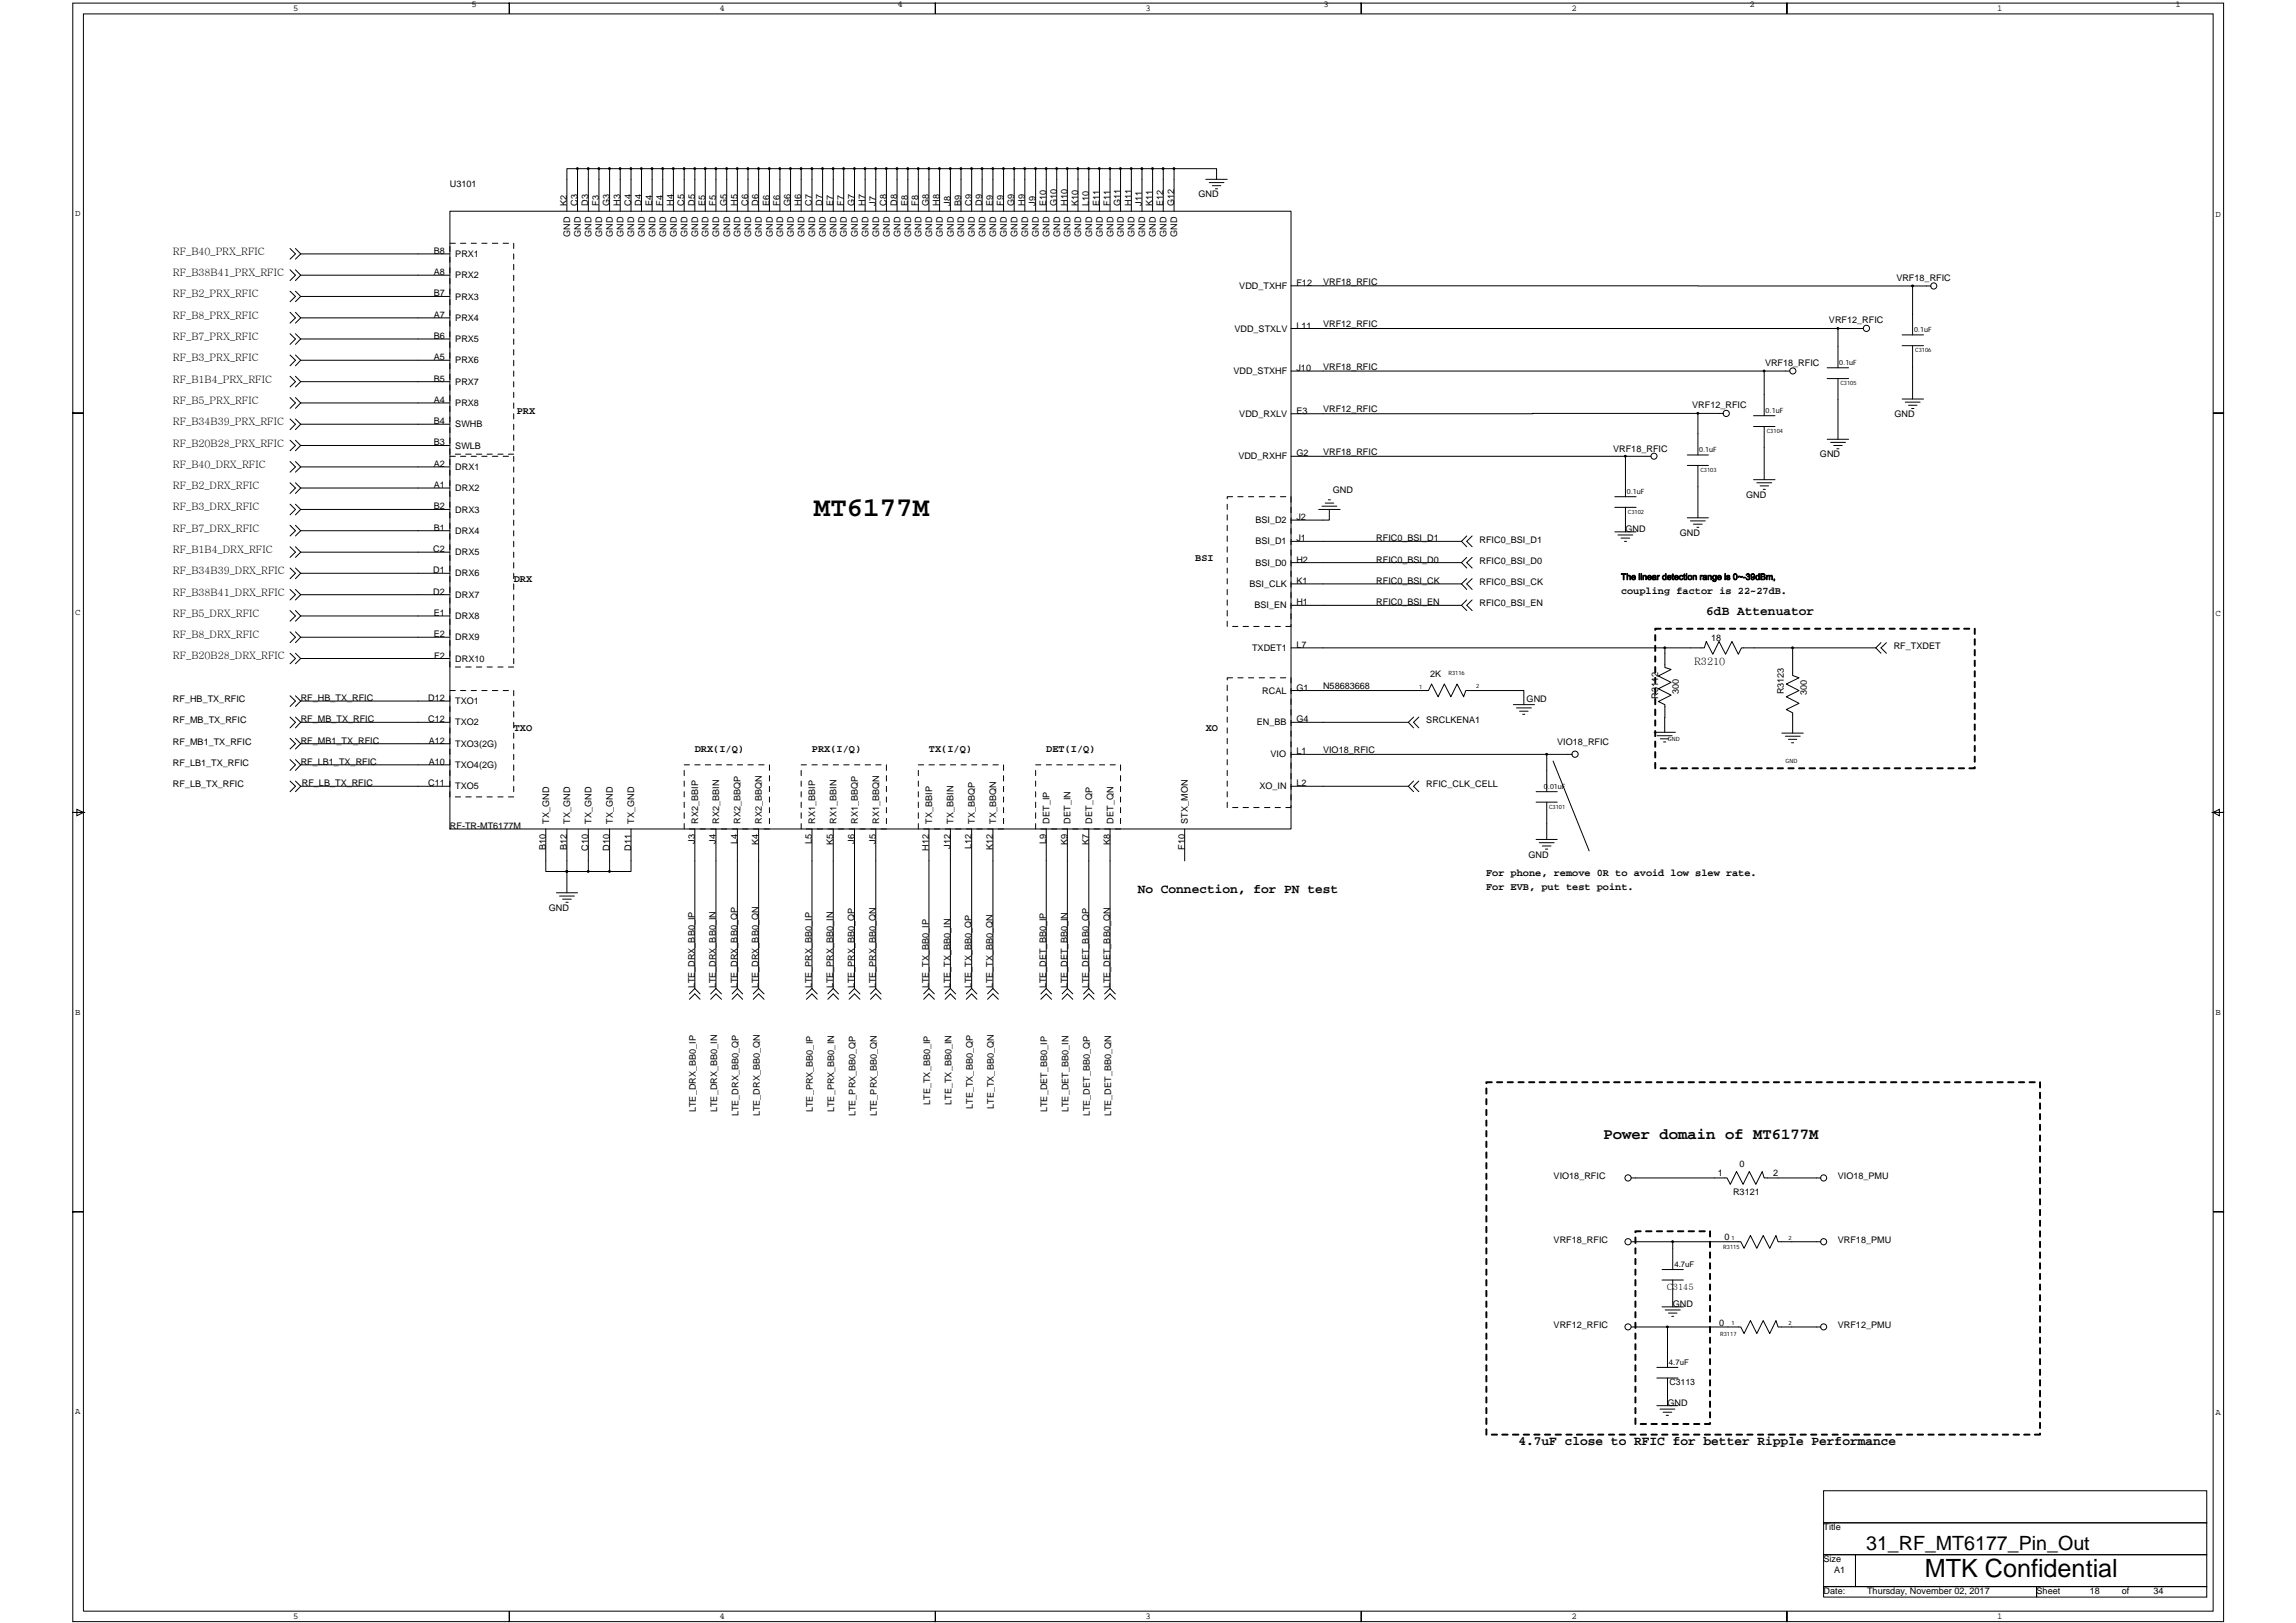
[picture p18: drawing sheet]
<svg xmlns="http://www.w3.org/2000/svg" width="297mm" height="210mm" viewBox="0 0 297 210" stroke-linecap="round" stroke-linejoin="round" font-family="sans-serif">
<defs><g id="words">
<text font-size="3.6" x="105.3" y="66.7">MT6177M</text>
<text font-size="3.3" x="249" y="204">MTK Confidential</text>
<text font-size="2.5" x="241.4" y="200.6">31_RF_MT6177_Pin_Out</text>
<text font-size="2" x="207.4" y="147.4">Power domain of MT6177M</text>
<g font-size="1.7">
<text x="220.7" y="79.6">6dB Attenuator</text>
<text x="147.2" y="115.5">No Connection, for PN test</text>
<text x="196.4" y="187">4.7uF close to RFIC for better Ripple Performance</text>
</g>
<g font-size="1.3">
<text x="22.4" y="33">RF_B40_PRX_RFIC</text>
<text x="22.4" y="35.7">RF_B38B41_PRX_RFIC</text>
<text x="22.4" y="38.5">RF_B2_PRX_RFIC</text>
<text x="22.4" y="41.3">RF_B8_PRX_RFIC</text>
<text x="22.4" y="44">RF_B7_PRX_RFIC</text>
<text x="22.4" y="46.8">RF_B3_PRX_RFIC</text>
<text x="22.4" y="52.3">RF_B5_PRX_RFIC</text>
<text x="22.4" y="49.5">RF_B1B4_PRX_RFIC</text>
<text x="66.9" y="53.5">PRX</text>
<text x="22.4" y="57.8">RF_B20B28_PRX_RFIC</text>
<text x="22.4" y="55">RF_B34B39_PRX_RFIC</text>
<text x="22.4" y="60.5">RF_B40_DRX_RFIC</text>
<text x="22.4" y="63.3">RF_B2_DRX_RFIC</text>
<text x="22.4" y="66">RF_B3_DRX_RFIC</text>
<text x="22.4" y="71.6">RF_B1B4_DRX_RFIC</text>
<text x="22.4" y="68.8">RF_B7_DRX_RFIC</text>
<text x="22.4" y="77.1">RF_B38B41_DRX_RFIC</text>
<text x="22.4" y="74.3">RF_B34B39_DRX_RFIC</text>
<text x="66.5" y="75.3">DRX</text>
<text x="154.6" y="72.5">BSI</text>
<text x="209.7" y="76.8">coupling factor is 22~27dB.</text>
<text x="22.4" y="82.6">RF_B8_DRX_RFIC</text>
<text x="22.4" y="79.8">RF_B5_DRX_RFIC</text>
<text x="22.4" y="85.3">RF_B20B28_DRX_RFIC</text>
<text x="219.2" y="86">R3210</text>
<text x="66.5" y="94.6">TXO</text>
<text x="156" y="94.6">XO</text>
<text x="89.9" y="97.3">DRX(I/Q)</text>
<text x="105" y="97.3">PRX(I/Q)</text>
<text x="120.2" y="97.3">TX(I/Q)</text>
<text x="135.4" y="97.3">DET(I/Q)</text>
<text x="192.3" y="113.3">For phone, remove 0R to avoid low slew rate.</text>
<text x="192.3" y="115.1">For EVB, put test point.</text>
</g>
<g font-size="1.2">
<text x="37.9" y="1.5">5</text>
<text x="61" y=".9">5</text>
<text x="93.1" y="1.5">4</text>
<text x="116.1" y=".9">4</text>
<text x="148.2" y="1.5">3</text>
<text x="171.2" y=".9">3</text>
<text x="203.3" y="1.5">2</text>
<text x="226.3" y=".9">2</text>
<text x="258.4" y="1.5">1</text>
<text x="281.4" y=".9">1</text>
<text x="9.7" y="27.9">D</text>
<text x="58.2" y="24.2">U3101</text>
<text x="73.3" y="26.6" transform="rotate(-90 73.3 26.6)">K2</text>
<text x="74.7" y="26.6" transform="rotate(-90 74.7 26.6)">C3</text>
<text x="76.1" y="26.6" transform="rotate(-90 76.1 26.6)">D3</text>
<text x="77.5" y="26.6" transform="rotate(-90 77.5 26.6)">F3</text>
<text x="78.9" y="26.6" transform="rotate(-90 78.9 26.6)">G3</text>
<text x="80.2" y="26.6" transform="rotate(-90 80.2 26.6)">H3</text>
<text x="81.6" y="26.6" transform="rotate(-90 81.6 26.6)">C4</text>
<text x="83" y="26.6" transform="rotate(-90 83 26.6)">D4</text>
<text x="84.4" y="26.6" transform="rotate(-90 84.4 26.6)">E4</text>
<text x="85.7" y="26.6" transform="rotate(-90 85.7 26.6)">F4</text>
<text x="87.1" y="26.6" transform="rotate(-90 87.1 26.6)">H4</text>
<text x="88.5" y="26.6" transform="rotate(-90 88.5 26.6)">C5</text>
<text x="89.9" y="26.6" transform="rotate(-90 89.9 26.6)">D5</text>
<text x="91.2" y="26.6" transform="rotate(-90 91.2 26.6)">E5</text>
<text x="92.6" y="26.6" transform="rotate(-90 92.6 26.6)">F5</text>
<text x="94" y="26.6" transform="rotate(-90 94 26.6)">G5</text>
<text x="95.4" y="26.6" transform="rotate(-90 95.4 26.6)">H5</text>
<text x="96.8" y="26.6" transform="rotate(-90 96.8 26.6)">C6</text>
<text x="98.1" y="26.6" transform="rotate(-90 98.1 26.6)">D6</text>
<text x="99.5" y="26.6" transform="rotate(-90 99.5 26.6)">E6</text>
<text x="100.9" y="26.6" transform="rotate(-90 100.9 26.6)">F6</text>
<text x="102.3" y="26.6" transform="rotate(-90 102.3 26.6)">G6</text>
<text x="103.7" y="26.6" transform="rotate(-90 103.7 26.6)">H6</text>
<text x="105" y="26.6" transform="rotate(-90 105 26.6)">C7</text>
<text x="106.4" y="26.6" transform="rotate(-90 106.4 26.6)">D7</text>
<text x="107.8" y="26.6" transform="rotate(-90 107.8 26.6)">E7</text>
<text x="109.2" y="26.6" transform="rotate(-90 109.2 26.6)">F7</text>
<text x="110.6" y="26.6" transform="rotate(-90 110.6 26.6)">G7</text>
<text x="111.9" y="26.6" transform="rotate(-90 111.9 26.6)">H7</text>
<text x="113.3" y="26.6" transform="rotate(-90 113.3 26.6)">J7</text>
<text x="114.7" y="26.6" transform="rotate(-90 114.7 26.6)">C8</text>
<text x="116.1" y="26.6" transform="rotate(-90 116.1 26.6)">D8</text>
<text x="117.5" y="26.6" transform="rotate(-90 117.5 26.6)">E8</text>
<text x="118.8" y="26.6" transform="rotate(-90 118.8 26.6)">F8</text>
<text x="120.2" y="26.6" transform="rotate(-90 120.2 26.6)">G8</text>
<text x="121.6" y="26.6" transform="rotate(-90 121.6 26.6)">H8</text>
<text x="123" y="26.6" transform="rotate(-90 123 26.6)">J8</text>
<text x="124.3" y="26.6" transform="rotate(-90 124.3 26.6)">B9</text>
<text x="125.7" y="26.6" transform="rotate(-90 125.7 26.6)">C9</text>
<text x="127.1" y="26.6" transform="rotate(-90 127.1 26.6)">D9</text>
<text x="128.5" y="26.6" transform="rotate(-90 128.5 26.6)">E9</text>
<text x="129.8" y="26.6" transform="rotate(-90 129.8 26.6)">F9</text>
<text x="131.2" y="26.6" transform="rotate(-90 131.2 26.6)">G9</text>
<text x="132.6" y="26.6" transform="rotate(-90 132.6 26.6)">H9</text>
<text x="134" y="26.6" transform="rotate(-90 134 26.6)">J9</text>
<text x="135.4" y="26.6" transform="rotate(-90 135.4 26.6)">E10</text>
<text x="136.7" y="26.6" transform="rotate(-90 136.7 26.6)">G10</text>
<text x="138.1" y="26.6" transform="rotate(-90 138.1 26.6)">H10</text>
<text x="139.5" y="26.6" transform="rotate(-90 139.5 26.6)">K10</text>
<text x="140.9" y="26.6" transform="rotate(-90 140.9 26.6)">L10</text>
<text x="142.2" y="26.6" transform="rotate(-90 142.2 26.6)">E11</text>
<text x="143.6" y="26.6" transform="rotate(-90 143.6 26.6)">F11</text>
<text x="145" y="26.6" transform="rotate(-90 145 26.6)">G11</text>
<text x="146.4" y="26.6" transform="rotate(-90 146.4 26.6)">H11</text>
<text x="147.7" y="26.6" transform="rotate(-90 147.7 26.6)">J11</text>
<text x="149.1" y="26.6" transform="rotate(-90 149.1 26.6)">K11</text>
<text x="150.5" y="26.6" transform="rotate(-90 150.5 26.6)">E12</text>
<text x="151.9" y="26.6" transform="rotate(-90 151.9 26.6)">G12</text>
<text x="155" y="25.5">GND</text>
<text x="286.6" y="28">D</text>
<text x="56.1" y="35.6">A8</text>
<text x="56.1" y="32.9">B8</text>
<text x="58.9" y="33.3">PRX1</text>
<text x="73.8" y="30.6" transform="rotate(-90 73.8 30.6)">GND</text>
<text x="75.1" y="30.6" transform="rotate(-90 75.1 30.6)">GND</text>
<text x="76.5" y="30.6" transform="rotate(-90 76.5 30.6)">GND</text>
<text x="77.9" y="30.6" transform="rotate(-90 77.9 30.6)">GND</text>
<text x="79.3" y="30.6" transform="rotate(-90 79.3 30.6)">GND</text>
<text x="80.7" y="30.6" transform="rotate(-90 80.7 30.6)">GND</text>
<text x="82.1" y="30.6" transform="rotate(-90 82.1 30.6)">GND</text>
<text x="83.4" y="30.6" transform="rotate(-90 83.4 30.6)">GND</text>
<text x="84.8" y="30.6" transform="rotate(-90 84.8 30.6)">GND</text>
<text x="86.2" y="30.6" transform="rotate(-90 86.2 30.6)">GND</text>
<text x="87.5" y="30.6" transform="rotate(-90 87.5 30.6)">GND</text>
<text x="88.9" y="30.6" transform="rotate(-90 88.9 30.6)">GND</text>
<text x="90.3" y="30.6" transform="rotate(-90 90.3 30.6)">GND</text>
<text x="91.7" y="30.6" transform="rotate(-90 91.7 30.6)">GND</text>
<text x="93" y="30.6" transform="rotate(-90 93 30.6)">GND</text>
<text x="94.4" y="30.6" transform="rotate(-90 94.4 30.6)">GND</text>
<text x="95.8" y="30.6" transform="rotate(-90 95.8 30.6)">GND</text>
<text x="97.2" y="30.6" transform="rotate(-90 97.2 30.6)">GND</text>
<text x="98.6" y="30.6" transform="rotate(-90 98.6 30.6)">GND</text>
<text x="100" y="30.6" transform="rotate(-90 100 30.6)">GND</text>
<text x="101.3" y="30.6" transform="rotate(-90 101.3 30.6)">GND</text>
<text x="102.7" y="30.6" transform="rotate(-90 102.7 30.6)">GND</text>
<text x="104.1" y="30.6" transform="rotate(-90 104.1 30.6)">GND</text>
<text x="105.5" y="30.6" transform="rotate(-90 105.5 30.6)">GND</text>
<text x="106.8" y="30.6" transform="rotate(-90 106.8 30.6)">GND</text>
<text x="108.2" y="30.6" transform="rotate(-90 108.2 30.6)">GND</text>
<text x="109.6" y="30.6" transform="rotate(-90 109.6 30.6)">GND</text>
<text x="111" y="30.6" transform="rotate(-90 111 30.6)">GND</text>
<text x="112.4" y="30.6" transform="rotate(-90 112.4 30.6)">GND</text>
<text x="113.7" y="30.6" transform="rotate(-90 113.7 30.6)">GND</text>
<text x="115.1" y="30.6" transform="rotate(-90 115.1 30.6)">GND</text>
<text x="116.5" y="30.6" transform="rotate(-90 116.5 30.6)">GND</text>
<text x="117.9" y="30.6" transform="rotate(-90 117.9 30.6)">GND</text>
<text x="119.2" y="30.6" transform="rotate(-90 119.2 30.6)">GND</text>
<text x="120.6" y="30.6" transform="rotate(-90 120.6 30.6)">GND</text>
<text x="122" y="30.6" transform="rotate(-90 122 30.6)">GND</text>
<text x="123.4" y="30.6" transform="rotate(-90 123.4 30.6)">GND</text>
<text x="124.8" y="30.6" transform="rotate(-90 124.8 30.6)">GND</text>
<text x="126.1" y="30.6" transform="rotate(-90 126.1 30.6)">GND</text>
<text x="127.5" y="30.6" transform="rotate(-90 127.5 30.6)">GND</text>
<text x="128.9" y="30.6" transform="rotate(-90 128.9 30.6)">GND</text>
<text x="130.3" y="30.6" transform="rotate(-90 130.3 30.6)">GND</text>
<text x="131.6" y="30.6" transform="rotate(-90 131.6 30.6)">GND</text>
<text x="133" y="30.6" transform="rotate(-90 133 30.6)">GND</text>
<text x="134.4" y="30.6" transform="rotate(-90 134.4 30.6)">GND</text>
<text x="135.8" y="30.6" transform="rotate(-90 135.8 30.6)">GND</text>
<text x="137.1" y="30.6" transform="rotate(-90 137.1 30.6)">GND</text>
<text x="138.5" y="30.6" transform="rotate(-90 138.5 30.6)">GND</text>
<text x="139.9" y="30.6" transform="rotate(-90 139.9 30.6)">GND</text>
<text x="141.3" y="30.6" transform="rotate(-90 141.3 30.6)">GND</text>
<text x="142.7" y="30.6" transform="rotate(-90 142.7 30.6)">GND</text>
<text x="144" y="30.6" transform="rotate(-90 144 30.6)">GND</text>
<text x="145.4" y="30.6" transform="rotate(-90 145.4 30.6)">GND</text>
<text x="146.8" y="30.6" transform="rotate(-90 146.8 30.6)">GND</text>
<text x="148.2" y="30.6" transform="rotate(-90 148.2 30.6)">GND</text>
<text x="149.5" y="30.6" transform="rotate(-90 149.5 30.6)">GND</text>
<text x="150.9" y="30.6" transform="rotate(-90 150.9 30.6)">GND</text>
<text x="152.3" y="30.6" transform="rotate(-90 152.3 30.6)">GND</text>
<text x="56.1" y="38.4">B7</text>
<text x="56.1" y="41.1">A7</text>
<text x="58.9" y="38.8">PRX3</text>
<text x="58.9" y="41.5">PRX4</text>
<text x="58.9" y="36">PRX2</text>
<text x="160.3" y="37.4">VDD_TXHF</text>
<text x="167.7" y="37">F12</text>
<text x="171.2" y="36.8">VRF18_RFIC</text>
<text x="236.6" y="41.8">VRF12_RFIC</text>
<text x="245.3" y="36.3">VRF18_RFIC</text>
<text x="56.1" y="43.9">B6</text>
<text x="56.1" y="46.6">A5</text>
<text x="58.9" y="44.3">PRX5</text>
<text x="58.9" y="47">PRX6</text>
<text x="159.7" y="42.9">VDD_STXLV</text>
<text x="167.7" y="42.5">L11</text>
<text x="171.2" y="47.9">VRF18_RFIC</text>
<text x="171.2" y="42.3">VRF12_RFIC</text>
<text x="228.3" y="47.3">VRF18_RFIC</text>
<text x="56.1" y="49.4">B5</text>
<text x="56.1" y="52.1">A4</text>
<text x="58.9" y="49.8">PRX7</text>
<text x="58.9" y="52.5">PRX8</text>
<text x="159.6" y="48.4">VDD_STXHF</text>
<text x="160.3" y="53.9">VDD_RXLV</text>
<text x="167.7" y="53.5">E3</text>
<text x="167.7" y="48">J10</text>
<text x="171.2" y="53.4">VRF12_RFIC</text>
<text x="218.9" y="52.8">VRF12_RFIC</text>
<text x="245.1" y="54">GND</text>
<text x="56.1" y="54.9">B4</text>
<text x="56.1" y="57.6">B3</text>
<text x="58.9" y="55.3">SWHB</text>
<text x="58.9" y="58">SWLB</text>
<text x="160.2" y="59.4">VDD_RXHF</text>
<text x="167.7" y="59">G2</text>
<text x="171.2" y="58.9">VRF18_RFIC</text>
<text x="208.7" y="58.5">VRF18_RFIC</text>
<text x="235.5" y="59.2">GND</text>
<text x="56.1" y="60.4">A2</text>
<text x="56.1" y="63.1">A1</text>
<text x="56.1" y="65.9">B2</text>
<text x="58.9" y="60.8">DRX1</text>
<text x="58.9" y="63.5">DRX2</text>
<text x="172.4" y="63.8">GND</text>
<text x="225.9" y="64.4">GND</text>
<text x="56" y="71.4">C2</text>
<text x="56.1" y="68.7">B1</text>
<text x="58.9" y="66.3">DRX3</text>
<text x="58.9" y="69.1">DRX4</text>
<text x="58.9" y="71.8">DRX5</text>
<text x="162.4" y="70.4">BSI_D1</text>
<text x="162.4" y="67.7">BSI_D2</text>
<text x="167.7" y="70">J1</text>
<text x="167.7" y="67.3">J2</text>
<text x="178.1" y="70">RFIC0_BSI_D1</text>
<text x="191.4" y="70.2">RFIC0_BSI_D1</text>
<text x="210.3" y="68.8">GND</text>
<text x="217.3" y="69.3">GND</text>
<text x="56" y="74.2">D1</text>
<text x="56" y="76.9">D2</text>
<text x="58.9" y="74.6">DRX6</text>
<text x="58.9" y="77.3">DRX7</text>
<text x="161.6" y="75.9">BSI_CLK</text>
<text x="162.4" y="73.2">BSI_D0</text>
<text x="167.7" y="75.5">K1</text>
<text x="167.7" y="72.8">H2</text>
<text x="178.1" y="72.8">RFIC0_BSI_D0</text>
<text x="178.1" y="75.5">RFIC0_BSI_CK</text>
<text x="191.4" y="72.9">RFIC0_BSI_D0</text>
<text x="191.4" y="75.7">RFIC0_BSI_CK</text>
<text x="9.7" y="79.6">C</text>
<text x="56.1" y="79.7">E1</text>
<text x="56.1" y="82.4">E2</text>
<text x="58.9" y="80.1">DRX8</text>
<text x="58.9" y="82.8">DRX9</text>
<text x="162.3" y="78.7">BSI_EN</text>
<text x="167.7" y="83.8">L7</text>
<text x="167.7" y="78.3">H1</text>
<text x="178.1" y="78.3">RFIC0_BSI_EN</text>
<text x="191.4" y="78.4">RFIC0_BSI_EN</text>
<text x="221.4" y="82.9">18</text>
<text x="245" y="83.9">RF_TXDET</text>
<text x="286.6" y="79.7">C</text>
<text x="56.2" y="85.2">F2</text>
<text x="58.9" y="85.6">DRX10</text>
<text x="162" y="84.2">TXDET1</text>
<text x="163.3" y="89.7">RCAL</text>
<text x="167.7" y="89.3">G1</text>
<text x="171.2" y="89.2">N58683668</text>
<text x="185" y="87.6">2K</text>
<text x="217.2" y="89.8" transform="rotate(-90 217.2 89.8)">300</text>
<text x="230.8" y="89.8" transform="rotate(-90 230.8 89.8)">R3123</text>
<text x="233.7" y="89.9" transform="rotate(-90 233.7 89.9)">300</text>
<text x="22.4" y="90.8">RF_HB_TX_RFIC</text>
<text x="22.4" y="93.6">RF_MB_TX_RFIC</text>
<text x="38.9" y="93.5">RF_MB_TX_RFIC</text>
<text x="38.9" y="90.7">RF_HB_TX_RFIC</text>
<text x="55.4" y="90.7">D12</text>
<text x="55.4" y="93.5">C12</text>
<text x="58.9" y="91.1">TXO1</text>
<text x="58.9" y="93.9">TXO2</text>
<text x="162.6" y="93.9">EN_BB</text>
<text x="167.7" y="93.5">G4</text>
<text x="184.5" y="93.6">SRCLKENA1</text>
<text x="197.5" y="90.8">GND</text>
<text x="214.5" y="90.4" transform="rotate(-90 214.5 90.4)">R3112</text>
<text x="22.4" y="96.4">RF_MB1_TX_RFIC</text>
<text x="22.4" y="99.1">RF_LB1_TX_RFIC</text>
<text x="22.4" y="101.9">RF_LB_TX_RFIC</text>
<text x="38.9" y="96.2">RF_MB1_TX_RFIC</text>
<text x="38.9" y="99">RF_LB1_TX_RFIC</text>
<text x="39" y="101.7">RF_LB_TX_RFIC</text>
<text x="55.4" y="101.7">C11</text>
<text x="55.5" y="96.2">A12</text>
<text x="55.5" y="99">A10</text>
<text x="58.9" y="96.6">TXO3(2G)</text>
<text x="58.9" y="99.4">TXO4(2G)</text>
<text x="164.4" y="98">VIO</text>
<text x="167.7" y="101.7">L2</text>
<text x="167.7" y="97.6">L1</text>
<text x="171.2" y="97.5">VIO18_RFIC</text>
<text x="184.5" y="101.9">RFIC_CLK_CELL</text>
<text x="201.5" y="96.4">VIO18_RFIC</text>
<text x="58.2" y="107.3">RF-TR-MT6177M</text>
<text x="58.9" y="102.1">TXO5</text>
<text x="71" y="106.6" transform="rotate(-90 71 106.6)">TX_GND</text>
<text x="73.8" y="106.6" transform="rotate(-90 73.8 106.6)">TX_GND</text>
<text x="76.5" y="106.6" transform="rotate(-90 76.5 106.6)">TX_GND</text>
<text x="79.3" y="106.6" transform="rotate(-90 79.3 106.6)">TX_GND</text>
<text x="82.1" y="106.6" transform="rotate(-90 82.1 106.6)">TX_GND</text>
<text x="90.3" y="106.6" transform="rotate(-90 90.3 106.6)">RX2_BBIP</text>
<text x="93" y="106.6" transform="rotate(-90 93 106.6)">RX2_BBIN</text>
<text x="95.8" y="106.6" transform="rotate(-90 95.8 106.6)">RX2_BBQP</text>
<text x="98.6" y="106.6" transform="rotate(-90 98.6 106.6)">RX2_BBQN</text>
<text x="105.5" y="106.6" transform="rotate(-90 105.5 106.6)">RX1_BBIP</text>
<text x="108.2" y="106.6" transform="rotate(-90 108.2 106.6)">RX1_BBIN</text>
<text x="111" y="106.6" transform="rotate(-90 111 106.6)">RX1_BBQP</text>
<text x="113.7" y="106.6" transform="rotate(-90 113.7 106.6)">RX1_BBQN</text>
<text x="120.6" y="106.6" transform="rotate(-90 120.6 106.6)">TX_BBIP</text>
<text x="123.4" y="106.6" transform="rotate(-90 123.4 106.6)">TX_BBIN</text>
<text x="126.1" y="106.6" transform="rotate(-90 126.1 106.6)">TX_BBQP</text>
<text x="128.9" y="106.6" transform="rotate(-90 128.9 106.6)">TX_BBQN</text>
<text x="135.8" y="106.6" transform="rotate(-90 135.8 106.6)">DET_IP</text>
<text x="138.5" y="106.6" transform="rotate(-90 138.5 106.6)">DET_IN</text>
<text x="141.3" y="106.6" transform="rotate(-90 141.3 106.6)">DET_QP</text>
<text x="144" y="106.6" transform="rotate(-90 144 106.6)">DET_QN</text>
<text x="153.7" y="106.6" transform="rotate(-90 153.7 106.6)">STX_MON</text>
<text x="162.9" y="102.1">XO_IN</text>
<text x="70.6" y="110" transform="rotate(-90 70.6 110)">B10</text>
<text x="73.3" y="110" transform="rotate(-90 73.3 110)">B12</text>
<text x="76.1" y="110.1" transform="rotate(-90 76.1 110.1)">C10</text>
<text x="78.9" y="110.1" transform="rotate(-90 78.9 110.1)">D10</text>
<text x="81.6" y="110.1" transform="rotate(-90 81.6 110.1)">D11</text>
<text x="89.9" y="109.2" transform="rotate(-90 89.9 109.2)">J3</text>
<text x="92.6" y="109.2" transform="rotate(-90 92.6 109.2)">J4</text>
<text x="95.4" y="109.2" transform="rotate(-90 95.4 109.2)">L4</text>
<text x="98.1" y="109.4" transform="rotate(-90 98.1 109.4)">K4</text>
<text x="105" y="109.2" transform="rotate(-90 105 109.2)">L5</text>
<text x="107.8" y="109.4" transform="rotate(-90 107.8 109.4)">K5</text>
<text x="110.6" y="109.2" transform="rotate(-90 110.6 109.2)">J6</text>
<text x="113.3" y="109.2" transform="rotate(-90 113.3 109.2)">J5</text>
<text x="120.2" y="110.1" transform="rotate(-90 120.2 110.1)">H12</text>
<text x="123" y="109.8" transform="rotate(-90 123 109.8)">J12</text>
<text x="125.7" y="109.9" transform="rotate(-90 125.7 109.9)">L12</text>
<text x="128.5" y="110" transform="rotate(-90 128.5 110)">K12</text>
<text x="135.4" y="109.2" transform="rotate(-90 135.4 109.2)">L9</text>
<text x="138.1" y="109.4" transform="rotate(-90 138.1 109.4)">K9</text>
<text x="140.9" y="109.4" transform="rotate(-90 140.9 109.4)">K7</text>
<text x="143.6" y="109.4" transform="rotate(-90 143.6 109.4)">K8</text>
<text x="153.3" y="110" transform="rotate(-90 153.3 110)">F10</text>
<text x="197.8" y="111">GND</text>
<text x="71" y="117.8">GND</text>
<text x="9.7" y="131.3">B</text>
<text x="89.9" y="127.9" transform="rotate(-90 89.9 127.9)">LTE_DRX_BB0_IP</text>
<text x="92.6" y="127.9" transform="rotate(-90 92.6 127.9)">LTE_DRX_BB0_IN</text>
<text x="95.4" y="127.9" transform="rotate(-90 95.4 127.9)">LTE_DRX_BB0_QP</text>
<text x="98.1" y="127.9" transform="rotate(-90 98.1 127.9)">LTE_DRX_BB0_QN</text>
<text x="105" y="127.9" transform="rotate(-90 105 127.9)">LTE_PRX_BB0_IP</text>
<text x="107.8" y="127.9" transform="rotate(-90 107.8 127.9)">LTE_PRX_BB0_IN</text>
<text x="110.6" y="127.9" transform="rotate(-90 110.6 127.9)">LTE_PRX_BB0_QP</text>
<text x="113.3" y="127.9" transform="rotate(-90 113.3 127.9)">LTE_PRX_BB0_QN</text>
<text x="120.2" y="127.9" transform="rotate(-90 120.2 127.9)">LTE_TX_BB0_IP</text>
<text x="123" y="127.9" transform="rotate(-90 123 127.9)">LTE_TX_BB0_IN</text>
<text x="125.7" y="127.9" transform="rotate(-90 125.7 127.9)">LTE_TX_BB0_QP</text>
<text x="128.5" y="127.9" transform="rotate(-90 128.5 127.9)">LTE_TX_BB0_QN</text>
<text x="135.4" y="127.9" transform="rotate(-90 135.4 127.9)">LTE_DET_BB0_IP</text>
<text x="138.1" y="127.9" transform="rotate(-90 138.1 127.9)">LTE_DET_BB0_IN</text>
<text x="140.9" y="127.9" transform="rotate(-90 140.9 127.9)">LTE_DET_BB0_QP</text>
<text x="143.6" y="127.9" transform="rotate(-90 143.6 127.9)">LTE_DET_BB0_QN</text>
<text x="286.6" y="131.4">B</text>
<text x="90" y="143.9" transform="rotate(-90 90 143.9)">LTE_DRX_BB0_IP</text>
<text x="92.8" y="143.9" transform="rotate(-90 92.8 143.9)">LTE_DRX_BB0_IN</text>
<text x="105.2" y="143.9" transform="rotate(-90 105.2 143.9)">LTE_PRX_BB0_IP</text>
<text x="107.9" y="143.9" transform="rotate(-90 107.9 143.9)">LTE_PRX_BB0_IN</text>
<text x="120.3" y="142.9" transform="rotate(-90 120.3 142.9)">LTE_TX_BB0_IP</text>
<text x="123.1" y="142.9" transform="rotate(-90 123.1 142.9)">LTE_TX_BB0_IN</text>
<text x="125.9" y="143.5" transform="rotate(-90 125.9 143.5)">LTE_TX_BB0_QP</text>
<text x="128.6" y="143.5" transform="rotate(-90 128.6 143.5)">LTE_TX_BB0_QN</text>
<text x="135.5" y="143.9" transform="rotate(-90 135.5 143.9)">LTE_DET_BB0_IP</text>
<text x="138.2" y="143.9" transform="rotate(-90 138.2 143.9)">LTE_DET_BB0_IN</text>
<text x="95.5" y="144.4" transform="rotate(-90 95.5 144.4)">LTE_DRX_BB0_QP</text>
<text x="98.3" y="144.4" transform="rotate(-90 98.3 144.4)">LTE_DRX_BB0_QN</text>
<text x="110.7" y="144.4" transform="rotate(-90 110.7 144.4)">LTE_PRX_BB0_QP</text>
<text x="113.4" y="144.4" transform="rotate(-90 113.4 144.4)">LTE_PRX_BB0_QN</text>
<text x="141" y="144.4" transform="rotate(-90 141 144.4)">LTE_DET_BB0_QP</text>
<text x="143.8" y="144.4" transform="rotate(-90 143.8 144.4)">LTE_DET_BB0_QN</text>
<text x="201" y="152.5">VIO18_RFIC</text>
<text x="222.2" y="152.2">1</text>
<text x="224.2" y="154.6">R3121</text>
<text x="225.1" y="151">0</text>
<text x="229.4" y="152.1">2</text>
<text x="237.8" y="152.5">VIO18_PMU</text>
<text x="201" y="160.8">VRF18_RFIC</text>
<text x="223.1" y="160.4">0</text>
<text x="237.8" y="160.8">VRF18_PMU</text>
<text x="201" y="171.8">VRF12_RFIC</text>
<text x="216.4" y="169.1">GND</text>
<text x="222.4" y="171.6">0</text>
<text x="237.8" y="171.8">VRF12_PMU</text>
<text x="9.7" y="182.9">A</text>
<text x="215.7" y="181.9">GND</text>
<text x="286.6" y="183">A</text>
<text x="235.9" y="198">Title</text>
<text x="235.9" y="202.1">Size</text>
<text x="237.3" y="203.5">A1</text>
<text x="37.9" y="209.5">5</text>
<text x="93.1" y="209.5">4</text>
<text x="148.2" y="209.5">3</text>
<text x="203.3" y="209.5">2</text>
<text x="235.9" y="206.2">Date:</text>
<text x="241.6" y="206.2">Thursday, November 02, 2017</text>
<text x="258.4" y="209.5">1</text>
<text x="263.5" y="206.2">Sheet</text>
<text x="270.4" y="206.2">18</text>
<text x="274.5" y="206.2">of</text>
<text x="278.6" y="206.2">34</text>
</g>
<g font-size="1.1">
<text x="209.7" y="75">The linear detection range is 0~-39dBm,</text>
<text x="215.6" y="166.9">C3145</text>
<text x="216" y="179.2">C3113</text>
</g>
<g font-size="1">
<text x="216.6" y="163.9">4.7uF</text>
<text x="215.9" y="176.6">4.7uF</text>
</g>
<g font-size=".9">
<text x="238" y="47.2">0.1uF</text>
<text x="247.6" y="43">0.1uF</text>
<text x="228.4" y="53.4">0.1uF</text>
<text x="219.8" y="58.5">0.1uF</text>
<text x="210.5" y="63.9">0.1uF</text>
<text x="199.7" y="102">0.01uF</text>
</g>
<g font-size=".8">
<text x="247.8" y="45.6">C3106</text>
<text x="238.1" y="49.8">C3105</text>
<text x="228.6" y="56">C3104</text>
<text x="220" y="61.1">C3103</text>
<text x="210.6" y="66.5">C3102</text>
<text x="183.6" y="89.1">1</text>
<text x="187.4" y="87.3">R3116</text>
<text x="191" y="89">2</text>
<text x="215.8" y="95.8">GND</text>
<text x="231" y="98.8">GND</text>
<text x="200.4" y="104.7">C3101</text>
<text x="222.9" y="161.6">R3115</text>
<text x="224" y="160.4">1</text>
<text x="231.4" y="160.4">2</text>
<text x="222.5" y="172.9">R3117</text>
<text x="224" y="171.4">1</text>
<text x="231.4" y="171.4">2</text>
</g>
</g></defs>
<g fill="none" stroke="#000" stroke-width=".13">
<path d="M9.4 .4h56.5v1.4v-1.4h55.1v1.4v-1.4h55.1v1.4v-1.4h55.1v1.4v-1.4h56.5v53h-1.4h1.4v51.7h-1.4l.8-.4v.8l-.8-.4h1.4v51.7h-1.4h1.4v53h-56.5v-1.4v1.4h-55.1v-1.4v1.4h-55.1v-1.4v1.4h-55.1v-1.4v1.4h-56.5v-53h1.4h-1.4v-51.7h1.4l-.9-.4v.8l.9-.4h-1.4v-51.7h1.4h-1.4zM10.8 1.8h275.5v206.6h-275.5zM37.5 37.7l.7 .7-.7 .6M37.5 32.2l.7 .7-.7 .6M37.5 34.9l.7 .7-.7 .7M38.2 37.7l.7 .7M38.2 32.2l.7 .7M38.2 34.9l.7 .7M38.9 38.4l-.7 .6M38.9 32.9l-.7 .6M38.9 35.6l-.7 .7M58.2 35.6h-19.3"/>
<path d="M58.2 32.9h-19.3M58.2 38.4h-19.3M58.2 27.3h108.8v80h-108.8zM58.2 31.9v.7M58.2 33.3v.6M58.2 34.6v.7M58.2 36v.7M58.2 37.4v.7M58.2 38.8v.7M58.2 31.5h.7M59.6 31.5h.7M61 31.5h.6"/>
<path d="M62.3 31.5h.7M63.7 31.5h.7M65.1 31.5h.7M66.5 31.5v.7M66.5 32.9v.6M66.5 34.2v.7M66.5 35.6v.7M66.5 37v.7M66.5 38.4v.6M66.5 39.7v.7M74.7 21.8v5.5M76.1 21.8h1.4v5.5"/>
<path d="M76.1 21.8h-2.8v5.5M76.1 21.8v5.5M77.5 21.8h1.4v5.5M78.9 21.8h1.3v5.5M80.2 21.8h1.4v5.5M81.6 21.8h1.4v5.5M83 21.8h1.4v5.5M84.4 21.8h1.3v5.5M85.7 21.8h1.4v5.5M87.1 21.8h1.4v5.5M88.5 21.8h1.4v5.5M89.9 21.8h1.3"/>
<path d="M91.2 21.8h1.4v5.5M91.2 21.8v5.5M92.6 21.8h1.4v5.5M94 21.8h1.4v5.5M95.4 21.8h1.4v5.5M96.8 21.8h1.3v5.5M98.1 21.8h1.4v5.5M99.5 21.8h1.4v5.5M100.9 21.8h1.4v5.5M102.3 21.8h1.4l-.1 5.5M103.7 21.8h1.3v5.5M105 21.8h1.4v5.5"/>
<path d="M106.4 21.8h1.4v5.5M107.8 21.8h1.4v5.5M109.2 21.8h1.4v5.5M110.6 21.8h1.3v5.5M111.9 21.8h1.4v5.5M113.3 21.8h1.4v5.5M114.7 21.8h1.4v5.5M116.1 21.8h1.4v5.5M117.5 21.8h1.3v5.5M118.8 21.8h1.4v5.5M120.2 21.8h1.4v5.5M121.6 21.8h1.4v5.5"/>
<path d="M123 21.8h1.3v5.5M124.3 21.8h1.4v5.5M125.7 21.8h1.4v5.5M127.1 21.8h1.4v5.5M128.5 21.8h1.3v5.5M129.8 21.8h1.4v5.5M131.2 21.8h1.4v5.5M132.6 21.8h1.4v5.5M134 21.8h1.4v5.5M135.4 21.8h1.3v5.5M136.7 21.8h1.4v5.5M138.1 21.8h1.4v5.5"/>
<path d="M139.5 21.8h1.4v5.5M140.9 21.8h1.3v5.5M142.2 21.8h9.7M143.6 21.8v5.5M145 21.8v5.5M146.4 21.8v5.5M147.7 21.8v5.5M149.1 21.8v5.5M150.5 21.8v5.5M151.9 21.8h5.5v1.4M151.9 21.8v5.5M156 23.2h2.8"/>
<path d="M156.4 23.6h1.9M156.8 24h1.1M157.2 24.4h.3M167 37h82.8M247.4 37v6.3M37.5 57l.7 .6-.7 .7M37.5 54.2l.7 .7-.7 .7M37.5 59.7l.7 .7-.7 .7M37.5 51.4l.7 .7-.7 .7M37.5 48.7l.7 .7-.7 .7M37.5 43.2l.7 .7-.7 .7M37.5 45.9l.7 .7-.7 .7"/>
<path d="M37.5 40.4l.7 .7-.7 .7M38.2 57l.7 .6M38.2 54.2l.7 .7M38.2 59.7l.7 .7M38.2 51.4l.7 .7M38.2 48.7l.7 .7M38.2 43.2l.7 .7M38.2 45.9l.7 .7M38.2 40.4l.7 .7M38.9 57.6l-.7 .7M38.9 54.9l-.7 .7M38.9 52.1l-.7 .7"/>
<path d="M38.9 49.4l-.7 .7M38.9 43.9l-.7 .7M38.9 46.6l-.7 .7M38.9 41.1l-.7 .7M58.2 41.1h-19.3M58.2 43.9h-19.3M58.2 46.6h-19.3M58.2 49.4h-19.3M58.2 54.9h-19.3M58.2 57.6h-19.3M58.2 52.1h-19.3M58.2 40.2v.7"/>
<path d="M58.2 41.5v.7M58.2 42.9v.7M58.2 44.3v.7M58.2 45.6v.8M58.2 47v.7M58.2 48.4v.7M58.2 49.8v.7M58.2 51.2v.7M58.2 52.6v.6M58.2 53.9v.7M58.2 55.3v.7M58.2 56.7v.7"/>
<path d="M58.2 58.1v.7M58.2 59.4v.7M58.2 59h.7M58.9 58.8h.7M59.6 59h.7M60.3 58.8h.7M61 59h.6M61.6 58.8h.7M62.3 59h.7M63 58.8h.7M63.7 59h.7M64.4 58.8h.7"/>
<path d="M65.1 59h.7M65.8 58.8h.7M66.5 41.1v.7M66.5 42.5v.7M66.5 43.9v.7M66.5 45.2v.7M66.5 46.6v.7M66.5 48v.7M66.5 49.4v.7M66.5 50.8v.6M66.5 52.1v.7M66.5 53.5v.7"/>
<path d="M66.5 54.9v.7M66.5 56.3v.7M66.5 57.6v.7M66.5 59v.7M167 48h64.6M167 59h46.6M167 42.5h74.1M210.3 59v5.3M218.3 58.9h2.7M219.7 53.5v5.4M223 53.5h-56M226.9 55.2h2.7"/>
<path d="M226.9 53.8h2.7M228.2 55.2v6.9M228.2 48v5.8M236.4 49h2.8M236.4 47.6h2.8M236.4 56.8h2.8M236.8 57.2h2M237.2 57.6h1.1M237.6 58.1h.3M237.8 49v7.8M237.8 42.5v5.1M246.1 51.6h2.8"/>
<path d="M246.1 44.7h2.8M246.1 43.3h2.8M246.5 52h1.9M246.9 52.4h1.1M247.3 52.9h.3M247.4 44.7v6.9M37.5 76.3l.7 .6-.7 .7M37.5 65.2l.7 .7-.7 .7M37.5 73.5l.7 .7-.7 .7M37.5 70.7l.7 .7-.7 .7M37.5 68l.7 .7-.7 .6M37.5 79l.7 .7-.7 .7"/>
<path d="M37.5 62.5l.7 .6-.7 .7M38.2 76.3l.7 .6M38.2 65.2l.7 .7M38.2 73.5l.7 .7M38.2 70.7l.7 .7M38.2 68l.7 .7M38.2 79l.7 .7M38.2 62.5l.7 .6M38.9 76.9l-.7 .7M38.9 65.9l-.7 .7M38.9 74.2l-.7 .7M38.9 71.4l-.7 .7"/>
<path d="M38.9 68.7l-.7 .6M38.9 79.7l-.7 .7M38.9 60.4l-.7 .7M38.9 63.1l-.7 .7M38.9 76.9h19.3M38.9 79.7h19.3M58.2 60.4h-19.3M58.2 63.1h-19.3M58.2 65.9h-19.3M58.2 68.7h-19.3M58.2 71.4h-19.3M58.2 74.2h-19.3"/>
<path d="M58.2 60.8v.7M58.2 62.2v.7M58.2 63.6v.7M58.2 65v.6M58.2 66.3v.7M58.2 67.7v.7M58.2 69.1v.7M58.2 70.5v.6M58.2 71.8v.7M58.2 73.2v.7M58.2 74.6v.7M58.2 76v.7"/>
<path d="M58.2 77.3v.7M58.2 78.7v.7M66.5 60.4v.7M66.5 61.8v.7M66.5 63.1v.7M66.5 64.5v.7M66.5 65.9v.7M66.5 67.3v.7M66.5 68.7v.6M66.5 70v.7M66.5 71.4v.7M66.5 72.8v.7"/>
<path d="M66.5 74.2v.7M66.5 75.5v.8M66.5 76.9v.7M66.5 78.3v.7M66.5 79.7v.7M158.8 65.2v.7M158.8 66.6v.7M158.8 68v.7M158.8 69.3v.7M158.8 70.7v.7M158.8 72.1v.7M158.8 73.5v.7"/>
<path d="M158.8 74.9v.6M158.8 76.3v.6M158.8 77.6v.7M158.8 79v.7M159.5 64.3h-.7v.2M160.1 64.3h.7M161.5 64.3h.7M162.9 64.3h.7M164.3 64.3h.7M165.6 64.3h.7M167 64.3v.7M167 65.6v.7"/>
<path d="M167 67v.7M167 68.4v.7M167 69.8v.7M167 71.1v.7M167 72.5v.7M167 73.9v.7M167 75.3v.7M167 76.7v.6M167 78v.7M167 79.4v.7M167 78.3h22.1M167 75.5h22.1"/>
<path d="M167 72.8h22.1M167 70h22.1M170.6 65.9h2.8M171 65.5h1.9M171.4 65.1h1.1M171.8 64.7h.3M172 65.9v1.4h-5M189.1 70l.7 .7M189.1 72.8l.7 .7M189.1 75.5l.7 .8M189.1 78.3l.7 .7M189.8 69.3l-.7 .7"/>
<path d="M189.8 72.1l-.7 .7M189.8 74.9l-.7 .6M189.8 77.6l-.7 .7M190.5 69.3l-.7 .7 .7 .7M190.5 72.1l-.7 .7 .7 .7M190.5 74.9l-.7 .6 .7 .8M190.5 77.6l-.7 .7 .7 .7M208.9 65.6h2.8M208.9 64.3h2.8M208.9 68.8h2.8M209.3 69.2h1.9M209.7 69.6h1.1"/>
<path d="M210.2 70h.2M210.3 65.6v3.2M218.3 67h2.7M218.3 60.2h2.7M218.7 67.4h1.9M219.1 67.8h1.1M219.5 68.2h.3M219.7 60.2v6.8M226.9 62.1h2.7M227.3 62.5h1.9M227.7 62.9h1.1M228.1 63.3h.3"/>
<path d="M37.5 90l.7 .7-.7 .7M37.5 92.8l.7 .7-.7 .7M37.5 95.5l.7 .7-.7 .7M37.5 98.3l.7 .7-.7 .7M37.5 81.7l.7 .7-.7 .7M37.5 84.5l.7 .7-.7 .7M38.2 90l.7 .7M38.2 92.8l.7 .7M38.2 95.5l.7 .7M38.2 98.3l.7 .7M38.2 81.7l.7 .7M38.2 84.5l.7 .7"/>
<path d="M38.9 90.7l-.7 .7M38.9 93.5l-.7 .7M38.9 96.2l-.7 .7M38.9 99l-.7 .7M38.9 82.4l-.7 .7M38.9 85.2l-.7 .7M58.2 82.4h-19.3M58.2 85.2h-19.3M58.2 89.3h.7M58.2 80.1v.7M58.2 81.5v.7M58.2 82.9v.6"/>
<path d="M58.2 84.2v.7M58.2 85.6v.7M58.2 90v.7h-19.3M58.2 91.4v.7M58.2 92.8v.7h-19.3M58.2 94.2v.6M58.2 95.5v.7h-19.3M58.2 96.9v.7M58.2 98.3v.7h-19.3M58.2 99.7v.7M58.9 86.3h.7M59.6 89.3h.7"/>
<path d="M60.3 86.3h.7M61 89.3h.6M61.6 86.3h.7M62.3 89.3h.7M63 86.3h.7M63.7 89.3h.7M64.4 86.3h.7M65.1 89.3h.7M65.8 86.3h.7M66.5 81v.7M66.5 82.4v.7M66.5 83.8v.7"/>
<path d="M66.5 85.2v.7M66.5 89.3v.7M66.5 90.7v.7M66.5 92.1v.7M66.5 93.5v.7M66.5 94.8v.7M66.5 96.2v.7M66.5 97.6v.7M66.5 99v.7M88.5 99.7v.7M88.5 99h.7M89.9 99h.7"/>
<path d="M91.2 99h.7M92.6 99h.7M94 99h.7M95.4 99h.7M96.8 99h.6M98.1 99h.7M99.5 99v.7M103.6 99h.7M103.6 99.7v.7M105 99h.7M106.4 99h.7M107.8 99h.7"/>
<path d="M109.2 99h.7M110.6 99h.6M111.9 99h.7M113.3 99h.7M114.7 99v.7M118.8 99h.7M118.8 99.7v.7M120.2 99h.7M121.6 99h.7M123 99h.6M124.3 99h.7M125.7 99h.7"/>
<path d="M127.1 99h.7M128.5 99h.7M129.8 99v.7M134 99h.7M134 99.7v.7M135.4 99h.6M136.7 99h.7M138.1 99h.7M139.5 99h.7M140.9 99h.6M142.2 99h.7M143.6 99h.7"/>
<path d="M145 99v.7M158.8 80.4v.6M158.8 88.6v.7M158.8 90v.7M158.8 91.4v.7M158.8 92.8v.7M158.8 94.2v.6M158.8 95.5v.7M158.8 96.9v.7M158.8 98.3v.7M158.8 99.7v.7M159.5 81h.6"/>
<path d="M159.5 87.7h-.7v.3M160.1 87.7h.7M160.8 81h.7M161.5 87.7h.7M162.2 81h.7M162.9 87.7h.7M163.6 81h.7M164.3 87.7h.7M165 81h.6M165.6 87.7h.7M167 83.8h53.5l.2-.8 .9 1.6 .8-1.6 .8 1.6 .9-1.6 .8 1.6 .4-.8h17.4M167 80.8v.2h-.7"/>
<path d="M167 87.7v.7M167 89v.7M167 90.4v.7M167 91.8v.7M167 93.2v.7M167 94.6v.7M167 95.9v.7M167 97.3v.7M167 98.7v.7M167 89.3h17.8l.4-.8 .9 1.6 .8-1.6 .8 1.6 .8-1.6 .9 1.6 .2-.8h7.5v1.9M167 97.6h33.1v4.8M167 93.5h15.2"/>
<path d="M182.2 93.5l.7 .7M182.9 92.8l-.7 .7M183.6 92.8l-.7 .7 .7 .7M195.8 91.2h2.7M196.2 91.6h1.9M196.6 92h1.1M197 92.4h.3M200.9 98.4l4.7 11.7M203.4 97.6h-3.3M214 94.7h2.7M214.4 95.2h1.9M214.8 95.6h1.1"/>
<path d="M215.2 96h.3M215.4 83.8v2.6l.8 .2-1.7 .9 1.7 .8-1.7 .8 1.7 .8-1.7 .9 .9 .4v3.5M230.5 94.8h2.8M231 95.3h1.9M231.4 95.7h1M231.8 96.1h.2M231.9 83.8v3.6l.8 .3-1.6 .8 1.6 .8-1.6 .8 1.6 .9-1.6 .8 .8 .4v2.6M242.7 83.8l.6 .7M243.3 83.1l-.6 .7M244 83.1l-.7 .7 .7 .7M37.5 101l.7 .7-.7 .7M38.2 101l.7 .7"/>
<path d="M38.9 101.7l-.7 .7M58.2 101v.7h-19.3M58.2 102.4v.7M58.9 103.1h.7M60.3 103.1h.7M61.6 103.1h.7M63 103.1h.7M64.4 103.1h.7M65.8 103.1h.7M66.5 100.4v.6M66.5 101.7v.7M70.6 107.3v5.5h5.5"/>
<path d="M72 115.5h2.7M72.4 115.9h1.9M72.8 116.3h1.1M73.2 116.7h.3M73.3 107.3v8.2M76.1 107.3v5.5M78.9 107.3v5.5M81.6 107.3v5.5h-5.5M88.5 101v.7M88.5 102.4v.7M88.5 103.8v.7M88.5 105.2v.7"/>
<path d="M88.5 106.6v.7M89.2 107.3h.7v20.6M90.6 107.3h.6M91.9 107.3h.7v20.6M93.3 107.3h.7M94.7 107.3h.7v20.6M96.1 107.3h.7M97.4 107.3h.7v20.6M98.8 107.3h.7M99.5 100.4v.6M99.5 101.7v.7M99.5 103.1v.7"/>
<path d="M99.5 104.5v.7M99.5 105.9v.7M103.6 101v.7M103.6 102.4v.7M103.6 103.8v.7M103.6 105.2v.7M103.6 106.6v.7M104.3 107.3h.7v20.6M105.7 107.3h.7M107.1 107.3h.7v20.6M108.5 107.3h.7M109.9 107.3h.7v20.6"/>
<path d="M111.2 107.3h.7M112.6 107.3h.7v20.6M114 107.3h.7M114.7 100.4v.6M114.7 101.7v.7M114.7 103.1v.7M114.7 104.5v.7M114.7 105.9v.7M118.8 102.4v.7M118.8 103.8v.7M118.8 105.2v.7M118.8 106.6v.7"/>
<path d="M118.8 101v.7M119.5 107.3h.7v20.6M120.9 107.3h.7M122.3 107.3h.7v20.6M123.6 107.3h.7M125 107.3h.7v20.6M126.4 107.3h.7M127.8 107.3h.7v20.6M129.2 107.3h.6M129.8 100.4v.6M129.8 101.7v.7M129.8 103.1v.7"/>
<path d="M129.8 104.5v.7M129.8 105.9v.7M134 101v.7M134 102.4v.7M134 103.8v.7M134 105.2v.7M134 106.6v.7M134.7 107.3h.7v20.6M136 107.3h.7M137.4 107.3h.7v20.6M138.8 107.3h.7M140.2 107.3h.7v20.6"/>
<path d="M141.5 107.3h.7M142.9 107.3h.7v20.6M144.3 107.3h.7M145 100.4v.6M145 101.7v.7M145 103.1v.7M145 104.5v.7M145 105.9v.7M153.3 107.3v4.1M158.8 101v.7M158.8 102.4v.7M158.8 103.8v.7"/>
<path d="M159.5 104.5h.6M160.8 104.5h.7M162.2 104.5h.7M163.6 104.5h.7M165 104.5h.6M167 104.2v.3h-.7M167 100.1v.7M167 101.5v.6M167 102.8v.7M167 101.7h15.2M182.2 101.7l.7 .7M182.9 101l-.7 .7"/>
<path d="M183.6 101l-.7 .7 .7 .7M198.7 108.6h2.8M198.7 103.8h2.8M198.7 102.4h2.8M199.1 109h2M199.5 109.5h1.2M199.9 109.9h.3M200.1 103.8v4.8M89.2 129.3l.7-.7 .7 .7M89.9 127.9l.7 .7M89.9 127.9l-.7 .7M91.9 129.3l.7-.7 .7 .7"/>
<path d="M92.6 127.9l.7 .7M92.6 127.9l-.7 .7M94.7 129.3l.7-.7 .7 .7M95.4 127.9l.7 .7M95.4 127.9l-.7 .7M97.4 129.3l.7-.7 .7 .7M98.1 127.9l.7 .7M98.1 127.9l-.7 .7M104.3 129.3l.7-.7 .7 .7M105 127.9l.7 .7M105 127.9l-.7 .7M107.1 129.3l.7-.7 .7 .7"/>
<path d="M107.8 127.9l.7 .7M107.8 127.9l-.7 .7M109.9 129.3l.7-.7 .6 .7M110.6 127.9l.6 .7M110.6 127.9l-.7 .7M112.6 129.3l.7-.7 .7 .7M113.3 127.9l.7 .7M113.3 127.9l-.7 .7M119.5 129.3l.7-.7 .7 .7M120.2 127.9l.7 .7M120.2 127.9l-.7 .7M122.3 129.3l.7-.7 .6 .7"/>
<path d="M123 127.9l.6 .7M123 127.9l-.7 .7M125 129.3l.7-.7 .7 .7M125.7 127.9l.7 .7M125.7 127.9l-.7 .7M127.8 129.3l.7-.7 .7 .7M128.5 127.9l.7 .7M128.5 127.9l-.7 .7M134.7 129.3l.7-.7 .6 .7M135.4 127.9l.6 .7M135.4 127.9l-.7 .7M137.4 129.3l.7-.7 .7 .7"/>
<path d="M138.1 127.9l.7 .7M138.1 127.9l-.7 .7M140.2 129.3l.7-.7 .6 .7M140.9 127.9l.6 .7M140.9 127.9l-.7 .7M142.9 129.3l.7-.7 .7 .7M143.6 127.9l.7 .7M143.6 127.9l-.7 .7M211 152.4h12.4l.5 .8 .8-1.6 .8 1.6 .8-1.6 .9 1.6 .8-1.6 .2 .8h7.4M211 171.7h4.7v5.2M214.4 178.3h2.7M214.4 176.9h2.7"/>
<path d="M215 169.1h2.8M215 165.6h2.8M215 164.3h2.8M215.4 169.5h2M215.7 178.3v3.6M215.7 171.7h9.5l.4 .8 .9-1.6 .8 1.6 .8-1.6 .9 1.6 .8-1.6 .2 .8h5.6M215.9 169.9h1.1M216.3 170.3h.2M216.4 165.6v3.5M216.4 160.7h-5.4M235.6 160.7h-5.6l-.2-.8-.8 1.6-.9-1.6-.8 1.6-.8-1.6-.9 1.6-.4-.8h-8.8v3.6M214.4 181.9h2.7"/>
<path d="M214.8 182.3h1.9M215.2 182.7h1.1M215.6 183.1h.3M235.9 192.9h49.6v4.1h-49.6zM235.9 197h49.6v4.1h-49.6zM235.9 205.3h27.6v1.3h-27.6zM235.9 201.1h4.1v4.2h-4.1zM240 201.1h45.5v4.2h-45.5zM263.5 205.3h22v1.3h-22z"/>
<circle cx="250.2" cy="37" r=".4"/>
<circle cx="214" cy="59" r=".39"/>
<circle cx="223.3" cy="53.5" r=".4"/>
<circle cx="231.9" cy="48" r=".4"/>
<circle cx="241.5" cy="42.5" r=".4"/>
<circle cx="203.8" cy="97.6" r=".4"/>
<circle cx="210.6" cy="152.4" r=".4"/>
<circle cx="235.9" cy="152.4" r=".4"/>
<circle cx="210.6" cy="160.7" r=".4"/>
<circle cx="210.6" cy="171.7" r=".4"/>
<circle cx="235.9" cy="160.7" r=".4"/>
<circle cx="235.9" cy="171.7" r=".39"/>
</g>
<g fill="none" stroke="#000" stroke-width=".25">
<path d="M214.1 82.2v.7M214.1 83.5v.7M214.1 84.9v.7M214.1 86.3v.7M214.1 87.7v.7M214.1 89v.7M214.1 90.4v.7M214.1 91.8v.7M214.1 93.2v.7M214.1 94.6v.7M214.1 95.9v.7M214.1 97.3v.7"/>
<path d="M214.1 98.7v.7M214.8 81.3h-.7v.2M214.8 99.4h.7M215.5 81.3h.7M216.2 99.4h.7M216.9 81.3h.7M217.6 99.4h.7M218.3 81.3h.7M219 99.4h.7M219.7 81.3h.6M220.3 99.4h.7M221 81.3h.7"/>
<path d="M221.7 99.4h.7M222.4 81.3h.7M223.1 99.4h.7M223.8 81.3h.7M224.5 99.4h.7M225.2 81.3h.6M225.8 99.4h.7M226.5 81.3h.7M227.2 99.4h.7M227.9 81.3h.7M228.6 99.4h.7M229.3 81.3h.7"/>
<path d="M230 99.4h.7M230.7 81.3h.7M231.4 99.4h.6M232 81.3h.7M232.7 99.4h.7M233.4 81.3h.7M234.1 99.4h.7M234.8 81.3h.7M235.5 99.4h.7M236.2 81.3h.7M236.9 99.4h.7M237.6 81.3h.6"/>
<path d="M238.2 99.4h.7M238.9 81.3h.7M239.6 99.4h.7M240.3 81.3h.7M241 99.4h.7M241.7 81.3h.7M242.4 99.4h.7M243.1 81.3h.7M243.8 99.4h.7M244.5 81.3h.6M245.1 99.4h.7M245.8 81.3h.7"/>
<path d="M246.5 99.4h.7M247.2 81.3h.7M247.9 99.4h.7M248.6 81.3h.7M249.3 99.4h.7M250 81.3h.7M250.7 99.4h.6M251.3 81.3h.7M252 99.4h.7M252.7 81.3h.7M253.4 99.4h.7M254.1 81.3h.7"/>
<path d="M255.5 99.3v.1h-.7M255.5 81.3v.7M255.5 82.7v.7M255.5 84.1v.7M255.5 85.5v.7M255.5 86.8v.7M255.5 88.2v.7M255.5 89.6v.7M255.5 91v.7M255.5 92.4v.6M255.5 93.7v.7M255.5 95.1v.7"/>
<path d="M255.5 96.5v.7M255.5 97.9v.7M192.3 140.8v.7M192.3 142.2v.7M192.3 143.6v.7M192.3 145v.6M192.3 146.3v.7M192.3 147.7v.7M192.3 149.1v.7M192.3 150.5v.7M192.3 151.8v.7M192.3 153.2v.7"/>
<path d="M192.3 154.6v.7M192.3 156v.7M192.3 157.4v.7M192.3 158.7v.7M193 140h-.7v.1M193.7 140h.6M195 140h.7M196.4 140h.7M197.8 140h.7M199.2 140h.7M200.6 140h.6M201.9 140h.7"/>
<path d="M203.3 140h.7M204.7 140h.7M206.1 140h.7M207.4 140h.7M208.8 140h.7M210.2 140h.7M211.6 140h.7M212.3 159.3h-.7v.1M213 159.3h.7M213 140h.7M214.4 159.3h.6M214.4 140h.6"/>
<path d="M215.7 159.3h.7M215.7 140h.7M217.1 159.3h.7M217.1 140h.7M218.5 159.3h.7M218.5 140h.7M219.9 159.3h.7M219.9 140h.7M221.2 159.3v.7M221.2 140h.7M222.6 140h.7M224 140h.7"/>
<path d="M225.4 140h.7M226.7 140h.7M228.1 140h.7M229.5 140h.7M230.9 140h.7M232.3 140h.6M233.6 140h.7M235 140h.7M236.4 140h.7M237.8 140h.7M239.1 140h.7M240.5 140h.7"/>
<path d="M241.9 140h.7M243.3 140h.7M244.6 140h.7M246 140h.7M247.4 140h.7M248.8 140h.7M250.2 140h.6M251.5 140h.7M252.9 140h.7M254.3 140h.7M255.7 140h.7M257 140h.7"/>
<path d="M258.4 140h.7M259.8 140h.7M261.2 140h.7M262.6 140h.6M263.9 140v.7M263.9 141.4v.7M263.9 142.7v.7M263.9 144.1v.7M263.9 145.5v.7M263.9 146.9v.7M263.9 148.3v.6M263.9 149.6v.7"/>
<path d="M263.9 151v.7M263.9 152.4v.7M263.9 153.8v.7M263.9 155.2v.6M263.9 156.5v.7M263.9 157.9v.7M263.9 159.3v.7M192.3 160.1v.7M192.3 161.5v.7M192.3 162.9v.7M192.3 164.3v.6M192.3 165.6v.7"/>
<path d="M192.3 167v.7M192.3 168.4v.7M192.3 169.8v.6M192.3 171.1v.7M192.3 172.5v.7M192.3 173.9v.7M192.3 175.3v.7M192.3 176.6v.7M192.3 178v.7M192.3 179.4v.7M211.6 160.1v.7M211.6 161.5v.7"/>
<path d="M211.6 162.9v.7M211.6 164.3v.6M211.6 165.6v.7M211.6 167v.7M211.6 168.4v.7M211.6 169.8v.6M211.6 171.1v.7M211.6 172.5v.7M211.6 173.9v.7M211.6 175.3v.7M211.6 176.6v.7M211.6 178v.7"/>
<path d="M211.6 179.4v.7M221.2 160.7v.7M221.2 162v.7M221.2 163.4v.7M221.2 164.8v.7M221.2 166.2v.7M221.2 167.6v.6M221.2 169v.6M221.2 170.3v.7M221.2 171.7v.7M221.2 173.1v.6M221.2 174.4v.7"/>
<path d="M221.2 175.8v.7M221.2 177.2v.7M221.2 178.6v.7M221.2 179.9v.8M263.9 160.7v.7M263.9 162v.7M263.9 163.4v.7M263.9 164.8v.7M263.9 166.2v.7M263.9 167.6v.6M263.9 169v.6M263.9 170.3v.7"/>
<path d="M263.9 171.7v.7M263.9 173.1v.6M263.9 174.4v.7M263.9 175.8v.7M263.9 177.2v.7M263.9 178.6v.7M263.9 179.9v.8M192.3 180.8v.7M192.3 182.2v.6M192.3 183.5v.7M192.3 184.9v.7M193 185.6h.7"/>
<path d="M194.3 185.6h.7M195.7 185.6h.7M197.1 185.6h.7M198.5 185.6h.7M199.9 185.6h.7M201.2 185.6h.7M202.6 185.6h.7M204 185.6h.7M205.4 185.6h.7M206.8 185.6h.6M208.1 185.6h.7M209.5 185.6h.7"/>
<path d="M210.9 185.6h.7M211.6 180.8v.7M211.6 182.2v.6M211.6 183.5v.7M212.3 185.6h.7M212.3 184.2h.7M213.7 185.6h.7M213.7 184.2h.7M215 185.6h.7M215 184.2h.7M216.4 185.6h.7M216.4 184.2h.7"/>
<path d="M217.8 185.6h.7M217.8 184.2h.7M219.2 185.6h.7M219.2 184.2h.7M220.6 185.6h.6M221.2 184.1v.1h-.6M221.2 181.3v.7M221.2 182.7v.7M221.9 185.6h.7M223.3 185.6h.7M224.7 185.6h.7M226.1 185.6h.6"/>
<path d="M227.4 185.6h.7M228.8 185.6h.7M230.2 185.6h.7M231.6 185.6h.7M232.9 185.6h.7M234.3 185.6h.7M235.7 185.6h.7M237.1 185.6h.7M238.5 185.6h.6M239.8 185.6h.7M241.2 185.6h.7M242.6 185.6h.7"/>
<path d="M244 185.6h.6M245.3 185.6h.7M246.7 185.6h.7M248.1 185.6h.7M249.5 185.6h.7M250.8 185.6h.7M252.2 185.6h.7M253.6 185.6h.7M255 185.6h.7M256.4 185.6h.6M257.7 185.6h.7M259.1 185.6h.7"/>
<path d="M260.5 185.6h.7M261.9 185.6h.7M263.9 185.5v.1h-.7M263.9 181.3v.7M263.9 182.7v.7M263.9 184.1v.7"/>
</g>
<g fill="#000" stroke="#000" stroke-width=".13">
<path d="M74.6 21.7h.2v.2h-.2z" fill-rule="evenodd"/>
<path d="M76 21.7h.2v.2h-.2z" fill-rule="evenodd"/>
<path d="M77.4 21.7h.2v.2h-.2z" fill-rule="evenodd"/>
<path d="M78.8 21.7h.1v.2h-.1z" fill-rule="evenodd"/>
<path d="M80.1 21.7h.2v.2h-.2z" fill-rule="evenodd"/>
<path d="M81.5 21.7h.2v.2h-.2z" fill-rule="evenodd"/>
<path d="M82.9 21.7h.2v.2h-.2z" fill-rule="evenodd"/>
<path d="M84.3 21.7h.1v.2h-.1z" fill-rule="evenodd"/>
<path d="M85.6 21.7h.2v.2h-.2z" fill-rule="evenodd"/>
<path d="M87 21.7h.2v.2h-.2z" fill-rule="evenodd"/>
<path d="M88.4 21.7h.2v.2h-.2z" fill-rule="evenodd"/>
<path d="M89.8 21.7h.2v.2h-.2z" fill-rule="evenodd"/>
<path d="M91.1 21.7h.2v.2h-.2z" fill-rule="evenodd"/>
<path d="M92.5 21.7h.2v.2h-.2z" fill-rule="evenodd"/>
<path d="M93.9 21.7h.2v.2h-.2z" fill-rule="evenodd"/>
<path d="M95.3 21.7h.2v.2h-.2z" fill-rule="evenodd"/>
<path d="M96.7 21.7h.1v.2h-.1z" fill-rule="evenodd"/>
<path d="M98 21.7h.2v.2h-.2z" fill-rule="evenodd"/>
<path d="M99.4 21.7h.2v.2h-.2z" fill-rule="evenodd"/>
<path d="M100.8 21.7h.2v.2h-.2z" fill-rule="evenodd"/>
<path d="M102.2 21.7h.1v.2h-.1z" fill-rule="evenodd"/>
<path d="M103.6 21.7h.1v.2h-.1z" fill-rule="evenodd"/>
<path d="M104.9 21.7h.2v.2h-.2z" fill-rule="evenodd"/>
<path d="M106.3 21.7h.2v.2h-.2z" fill-rule="evenodd"/>
<path d="M107.7 21.7h.2v.2h-.2z" fill-rule="evenodd"/>
<path d="M109.1 21.7h.1v.2h-.1z" fill-rule="evenodd"/>
<path d="M110.5 21.7h.1v.2h-.1z" fill-rule="evenodd"/>
<path d="M111.8 21.7h.2v.2h-.2z" fill-rule="evenodd"/>
<path d="M113.2 21.7h.2v.2h-.2z" fill-rule="evenodd"/>
<path d="M114.6 21.7h.1v.2h-.1z" fill-rule="evenodd"/>
<path d="M116 21.7h.1v.2h-.1z" fill-rule="evenodd"/>
<path d="M117.4 21.7h.1v.2h-.1z" fill-rule="evenodd"/>
<path d="M118.7 21.7h.2v.2h-.2z" fill-rule="evenodd"/>
<path d="M120.1 21.7h.1v.2h-.1z" fill-rule="evenodd"/>
<path d="M121.5 21.7h.1v.2h-.1z" fill-rule="evenodd"/>
<path d="M122.9 21.7h.1v.2h-.1z" fill-rule="evenodd"/>
<path d="M124.2 21.7h.2v.2h-.2z" fill-rule="evenodd"/>
<path d="M125.6 21.7h.2v.2h-.2z" fill-rule="evenodd"/>
<path d="M127 21.7h.1v.2h-.1z" fill-rule="evenodd"/>
<path d="M128.4 21.7h.1v.2h-.1z" fill-rule="evenodd"/>
<path d="M129.7 21.7h.2v.2h-.2z" fill-rule="evenodd"/>
<path d="M131.1 21.7h.2v.2h-.2z" fill-rule="evenodd"/>
<path d="M132.5 21.7h.2v.2h-.2z" fill-rule="evenodd"/>
<path d="M133.9 21.7h.1v.2h-.1z" fill-rule="evenodd"/>
<path d="M135.3 21.7h.1v.2h-.1z" fill-rule="evenodd"/>
<path d="M136.6 21.7h.2v.2h-.2z" fill-rule="evenodd"/>
<path d="M138 21.7h.2v.2h-.2z" fill-rule="evenodd"/>
<path d="M139.4 21.7h.1v.2h-.1z" fill-rule="evenodd"/>
<path d="M140.8 21.7h.1v.2h-.1z" fill-rule="evenodd"/>
<path d="M142.1 21.7h.2v.2h-.2z" fill-rule="evenodd"/>
<path d="M143.5 21.7h.2v.2h-.2z" fill-rule="evenodd"/>
<path d="M144.9 21.7h.1v.2h-.1z" fill-rule="evenodd"/>
<path d="M146.3 21.7h.1v.2h-.1z" fill-rule="evenodd"/>
<path d="M147.6 21.7h.2v.2h-.2z" fill-rule="evenodd"/>
<path d="M149 21.7h.2v.2h-.2z" fill-rule="evenodd"/>
<path d="M150.4 21.7h.2v.2h-.2z" fill-rule="evenodd"/>
<path d="M151.8 21.7h.2v.2h-.2z" fill-rule="evenodd"/>
<path d="M247.3 36.9h.2v.2h-.2z" fill-rule="evenodd"/>
<path d="M210.2 58.9h.2v.2h-.2z" fill-rule="evenodd"/>
<path d="M219.6 53.4h.1v.2h-.1z" fill-rule="evenodd"/>
<path d="M228.1 47.9h.2v.2h-.2z" fill-rule="evenodd"/>
<path d="M237.7 42.4h.1v.2h-.1z" fill-rule="evenodd"/>
<path d="M200 97.5h.2v.2h-.2z" fill-rule="evenodd"/>
<path d="M215.3 83.7h.2v.2h-.2z" fill-rule="evenodd"/>
<path d="M231.8 83.7h.2v.2h-.2z" fill-rule="evenodd"/>
<path d="M73.2 112.7h.2v.1h-.2z" fill-rule="evenodd"/>
<path d="M73.2 112.7h.2v.1h-.2z" fill-rule="evenodd"/>
<path d="M76 112.7h.2v.1h-.2z" fill-rule="evenodd"/>
<path d="M78.8 112.7h.1v.1h-.1z" fill-rule="evenodd"/>
<path d="M215.6 171.6h.2v.1h-.2z" fill-rule="evenodd"/>
<path d="M216.3 160.6h.2v.1h-.2z" fill-rule="evenodd"/>
</g>
<use href="#words"/>
</svg>
